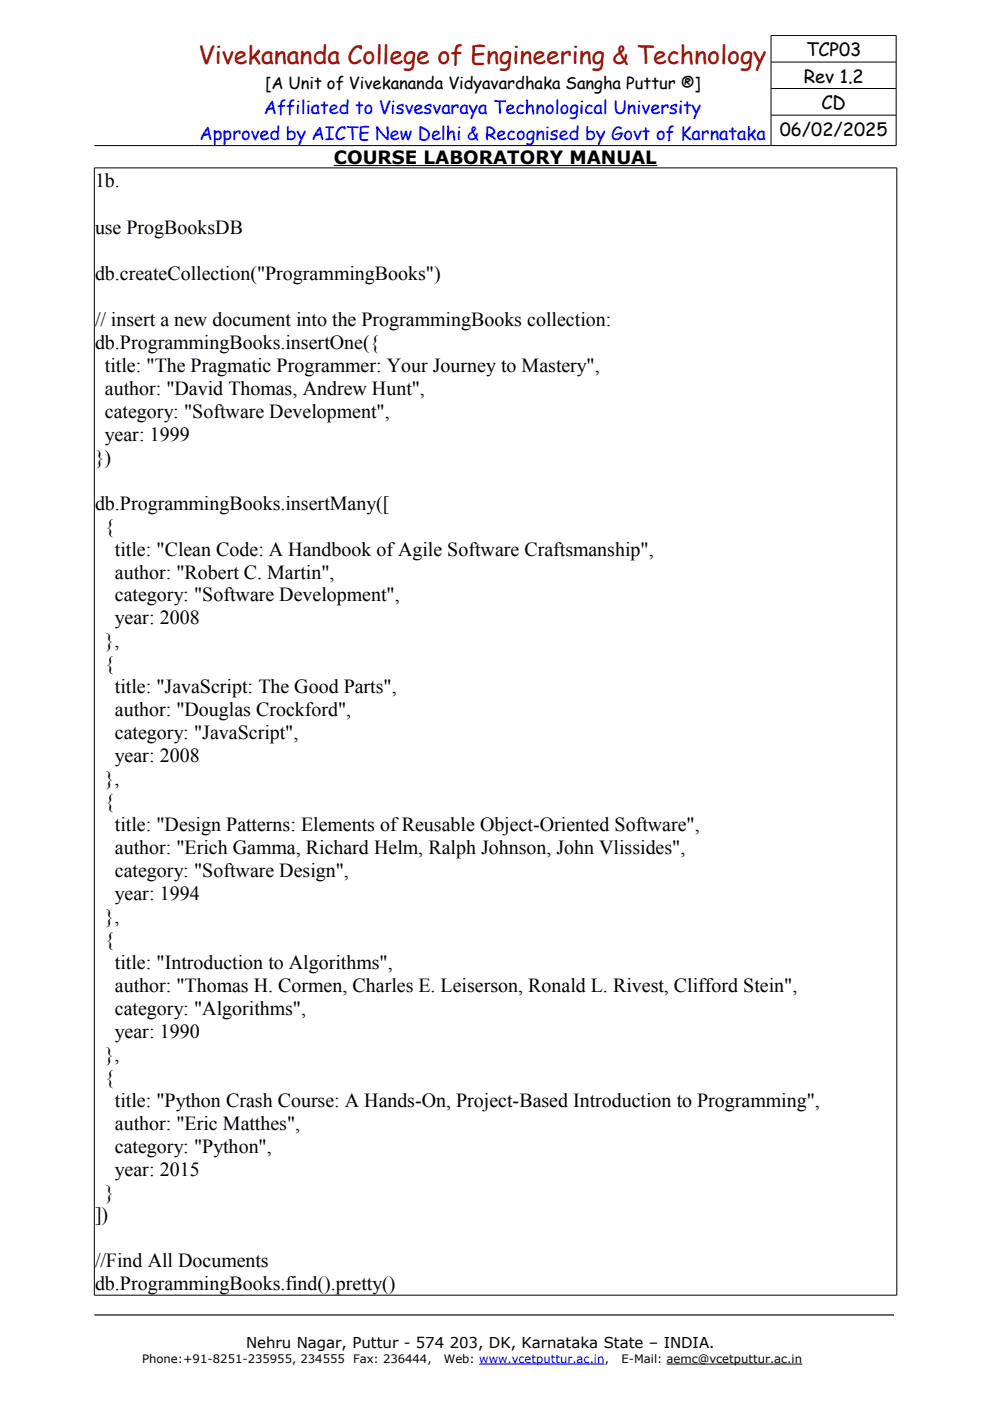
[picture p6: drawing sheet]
<svg xmlns="http://www.w3.org/2000/svg" width="210mm" height="297mm" viewBox="0 0 210 297" stroke-linecap="round" stroke-linejoin="round" font-family="sans-serif">
<defs><g id="words">
<text font-size="5.3" fill="#a41100" x="42.1" y="13.5">Vivekananda College of Engineering &amp; Technology</text>
<g font-size="4.2">
<text x="20.1" y="39.7">1b.</text>
<text x="20.1" y="49.5">use ProgBooksDB</text>
<text x="20.1" y="59.4">db.createCollection(&quot;ProgrammingBooks&quot;)</text>
<text x="20.1" y="69.1">// insert a new document into the ProgrammingBooks collection:</text>
<text x="20.1" y="74">db.ProgrammingBooks.insertOne({</text>
<text x="22.3" y="78.8">title: &quot;The Pragmatic Programmer: Your Journey to Mastery&quot;,</text>
<text x="22.3" y="83.7">author: &quot;David Thomas, Andrew Hunt&quot;,</text>
<text x="22.3" y="88.6">category: &quot;Software Development&quot;,</text>
<text x="22.3" y="93.5">year: 1999</text>
<text x="20.1" y="98.3">})</text>
<text x="20.1" y="108.1">db.ProgrammingBooks.insertMany([</text>
<text x="22.3" y="112.9">{</text>
<text x="24.4" y="117.8">title: &quot;Clean Code: A Handbook of Agile Software Craftsmanship&quot;,</text>
<text x="24.4" y="122.7">author: &quot;Robert C. Martin&quot;,</text>
<text x="24.4" y="127.5">category: &quot;Software Development&quot;,</text>
<text x="22.3" y="137.3">},</text>
<text x="24.4" y="132.4">year: 2008</text>
<text x="22.3" y="142.1">{</text>
<text x="24.4" y="147">title: &quot;JavaScript: The Good Parts&quot;,</text>
<text x="24.4" y="151.9">author: &quot;Douglas Crockford&quot;,</text>
<text x="24.4" y="156.7">category: &quot;JavaScript&quot;,</text>
<text x="24.4" y="161.6">year: 2008</text>
<text x="22.3" y="166.5">},</text>
<text x="22.3" y="171.3">{</text>
<text x="24.4" y="176.2">title: &quot;Design Patterns: Elements of Reusable Object-Oriented Software&quot;,</text>
<text x="24.4" y="181.1">author: &quot;Erich Gamma, Richard Helm, Ralph Johnson, John Vlissides&quot;,</text>
<text x="24.4" y="185.9">category: &quot;Software Design&quot;,</text>
<text x="24.4" y="190.8">year: 1994</text>
<text x="22.3" y="195.7">},</text>
<text x="22.3" y="200.6">{</text>
<text x="24.4" y="205.4">title: &quot;Introduction to Algorithms&quot;,</text>
<text x="24.4" y="210.3">author: &quot;Thomas H. Cormen, Charles E. Leiserson, Ronald L. Rivest, Clifford Stein&quot;,</text>
<text x="24.4" y="215.2">category: &quot;Algorithms&quot;,</text>
<text x="24.4" y="220">year: 1990</text>
<text x="22.3" y="224.9">},</text>
<text x="22.3" y="229.8">{</text>
<text x="24.4" y="234.6">title: &quot;Python Crash Course: A Hands-On, Project-Based Introduction to Programming&quot;,</text>
<text x="24.4" y="239.5">author: &quot;Eric Matthes&quot;,</text>
<text x="24.4" y="244.4">category: &quot;Python&quot;,</text>
<text x="24.4" y="249.2">year: 2015</text>
<text x="22.3" y="254.1">}</text>
<text x="20.1" y="259">])</text>
<text x="20.1" y="268.7">//Find All Documents</text>
<text x="20.1" y="273.6">db.ProgrammingBooks.find().pretty()</text>
</g>
<g font-size="3.9">
<text x="170.9" y="11.9">TCP03</text>
<text x="170.4" y="17.5">Rev 1.2</text>
<text x="174.2" y="23.2">CD</text>
<text x="165.3" y="28.8">06/02/2025</text>
<text x="70.8" y="34.8">COURSE LABORATORY MANUAL</text>
</g>
<g font-size="3.9" fill="#00f">
<text x="42.3" y="29.6">Approved by AICTE New Delhi &amp; Recognised by Govt of Karnataka</text>
<text x="55.9" y="24.2">Affiliated to Visvesvaraya Technological University</text>
</g>
<text font-size="3.5" x="56.2" y="18.9">[A Unit of Vivekananda Vidyavardhaka Sangha Puttur ®]</text>
<text font-size="3.2" x="52.2" y="285.9">Nehru Nagar, Puttur - 574 203, DK, Karnataka State – INDIA.</text>
<g font-size="2.5">
<text x="30.2" y="289">Phone:+91-8251-235955, 234555</text>
<text x="74.9" y="289">Fax: 236444,</text>
<text x="94.1" y="289">Web: www.vcetputtur.ac.in,</text>
<text x="131.8" y="289">E-Mail: aemc@vcetputtur.ac.in</text>
</g>
</g></defs>
<path d="M163.5 13.2h26.5M163.5 18.8h26.5M20 30.9h170v-23.4h-26.5v23.4M20 35.6h170.1v239h-170.1zM70.8 35.1h68.6M163.5 24.4h26.5M141.3 289.2h28.8" fill="none" stroke="#000" stroke-width=".21"/>
<path d="M101.6 289.2h26.6" fill="none" stroke="#00f" stroke-width=".21"/>
<path d="M20 278.8h169.5" fill="none" stroke="#000" stroke-width=".25"/>
<use href="#words"/>
</svg>
